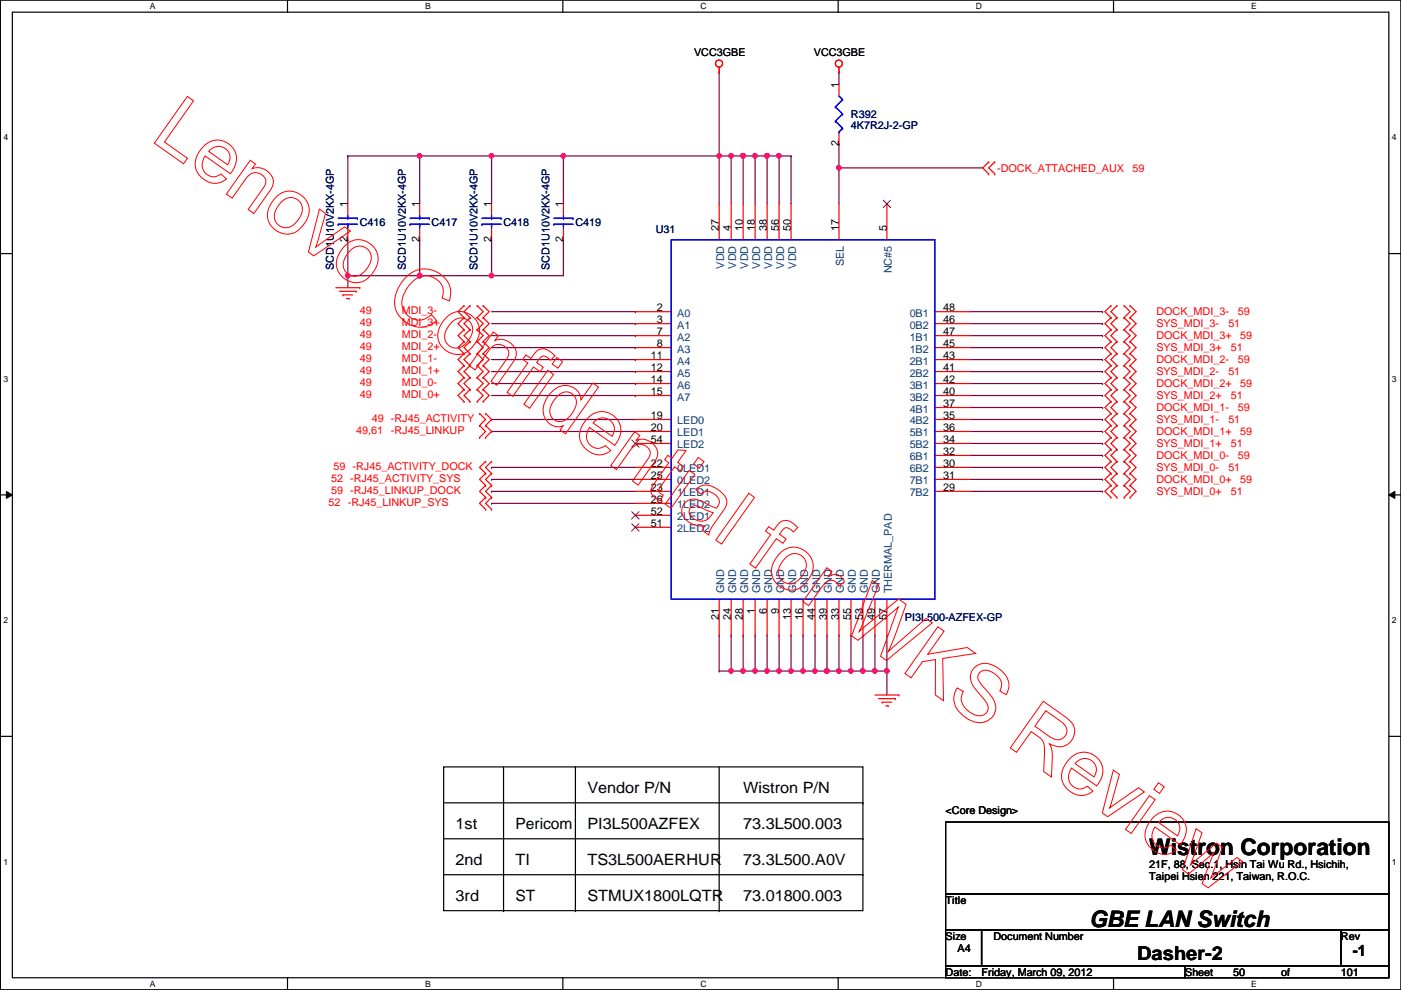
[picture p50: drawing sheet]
<svg xmlns="http://www.w3.org/2000/svg" width="297mm" height="210mm" viewBox="0 0 297 210" stroke-linecap="round" stroke-linejoin="round" font-family="sans-serif">
<defs><g id="words">
<g font-size="4.8">
<text x="243.7" y="181.3">Wistron Corporation</text>
<text x="231" y="196.5">GBE LAN Switch</text>
</g>
<text font-size="4.1" x="241.1" y="203.5">Dasher-2</text>
<g font-size="3.3">
<text x="124.5" y="168.1">Vendor P/N</text>
<text x="157.6" y="168.1">Wistron P/N</text>
<text x="96.6" y="175.7">1st</text>
<text x="109.3" y="175.7">Pericom</text>
<text x="124.5" y="175.7">PI3L500AZFEX</text>
<text x="157.6" y="175.7">73.3L500.003</text>
<text x="96.6" y="183.3">2nd</text>
<text x="109.3" y="183.3">TI</text>
<text x="124.5" y="183.3">TS3L500AERHUR</text>
<text x="157.6" y="183.3">73.3L500.A0V</text>
<text x="96.6" y="191">3rd</text>
<text x="109.3" y="191">ST</text>
<text x="124.5" y="191">STMUX1800LQTR</text>
<text x="157.6" y="191">73.01800.003</text>
<text x="286.8" y="202.8">-1</text>
</g>
<g font-size="2.3">
<text x="147.1" y="11.8">VCC3GBE</text>
<text x="172.5" y="11.8">VCC3GBE</text>
<text x="177.8" y="18.6" transform="rotate(-90 177.8 18.6)">1</text>
<text x="177.8" y="31" transform="rotate(-90 177.8 31)">2</text>
<text x="73.7" y="44" transform="rotate(-90 73.7 44)">1</text>
<text x="88.9" y="44" transform="rotate(-90 88.9 44)">1</text>
<text x="104.2" y="44" transform="rotate(-90 104.2 44)">1</text>
<text x="119.4" y="44" transform="rotate(-90 119.4 44)">1</text>
<text x="73.7" y="51.4" transform="rotate(-90 73.7 51.4)">2</text>
<text x="88.9" y="51.4" transform="rotate(-90 88.9 51.4)">2</text>
<text x="104.2" y="51.4" transform="rotate(-90 104.2 51.4)">2</text>
<text x="119.4" y="51.4" transform="rotate(-90 119.4 51.4)">2</text>
<text x="152.4" y="49.1" transform="rotate(-90 152.4 49.1)">27</text>
<text x="155" y="49.1" transform="rotate(-90 155 49.1)">4</text>
<text x="157.5" y="49.1" transform="rotate(-90 157.5 49.1)">10</text>
<text x="160.1" y="49.1" transform="rotate(-90 160.1 49.1)">18</text>
<text x="162.6" y="49.1" transform="rotate(-90 162.6 49.1)">38</text>
<text x="165.1" y="49.1" transform="rotate(-90 165.1 49.1)">56</text>
<text x="167.7" y="49.1" transform="rotate(-90 167.7 49.1)">50</text>
<text x="177.8" y="49.1" transform="rotate(-90 177.8 49.1)">17</text>
<text x="188" y="49.1" transform="rotate(-90 188 49.1)">5</text>
<text x="139.3" y="66">2</text>
<text x="139.3" y="68.6">3</text>
<text x="139.3" y="71.1">7</text>
<text x="200" y="71.1">47</text>
<text x="200" y="66">48</text>
<text x="200" y="68.6">46</text>
<text x="138" y="76.2">11</text>
<text x="139.3" y="73.7">8</text>
<text x="200" y="73.7">45</text>
<text x="200" y="76.2">43</text>
<text x="138" y="78.7">12</text>
<text x="138" y="81.3">14</text>
<text x="138" y="83.8">15</text>
<text x="200" y="81.3">42</text>
<text x="200" y="78.7">41</text>
<text x="200" y="83.8">40</text>
<text x="138" y="88.9">19</text>
<text x="200" y="86.4">37</text>
<text x="200" y="88.9">35</text>
<text x="138" y="91.4">20</text>
<text x="138" y="94">54</text>
<text x="200" y="91.4">36</text>
<text x="200" y="94">34</text>
<text x="138" y="99.1">22</text>
<text x="138" y="101.6">25</text>
<text x="200" y="96.5">32</text>
<text x="200" y="101.6">31</text>
<text x="200" y="99.1">30</text>
<text x="138" y="104.1">23</text>
<text x="138" y="106.7">26</text>
<text x="200" y="104.1">29</text>
<text x="138" y="109.2">52</text>
<text x="138" y="111.8">51</text>
<text x="152.4" y="131.4" transform="rotate(-90 152.4 131.4)">21</text>
<text x="155" y="131.4" transform="rotate(-90 155 131.4)">24</text>
<text x="157.5" y="131.4" transform="rotate(-90 157.5 131.4)">28</text>
<text x="160.1" y="130.1" transform="rotate(-90 160.1 130.1)">1</text>
<text x="162.6" y="130.1" transform="rotate(-90 162.6 130.1)">6</text>
<text x="165.1" y="130.1" transform="rotate(-90 165.1 130.1)">9</text>
<text x="167.7" y="131.4" transform="rotate(-90 167.7 131.4)">13</text>
<text x="170.2" y="131.4" transform="rotate(-90 170.2 131.4)">16</text>
<text x="172.8" y="131.4" transform="rotate(-90 172.8 131.4)">44</text>
<text x="175.3" y="131.4" transform="rotate(-90 175.3 131.4)">39</text>
<text x="177.8" y="131.4" transform="rotate(-90 177.8 131.4)">33</text>
<text x="180.4" y="131.4" transform="rotate(-90 180.4 131.4)">55</text>
<text x="182.9" y="131.4" transform="rotate(-90 182.9 131.4)">53</text>
<text x="185.5" y="131.4" transform="rotate(-90 185.5 131.4)">49</text>
<text x="188" y="131.4" transform="rotate(-90 188 131.4)">57</text>
<text x="200.5" y="172.6">&lt;Core Design&gt;</text>
<text x="243.7" y="184">21F, 88, Sec.1, Hsin Tai Wu Rd., Hsichih,</text>
<text x="200.5" y="191.6">Title</text>
<text x="243.7" y="186.6">Taipei Hsien 221, Taiwan, R.O.C.</text>
<text x="200.5" y="199.2">Size</text>
<text x="203" y="201.8">A4</text>
<text x="210.6" y="199.2">Document Number</text>
<text x="284.3" y="199.2">Rev</text>
<text x="200.5" y="206.8">Date:</text>
<text x="208.1" y="206.8">Friday, March 09, 2012</text>
<text x="251.3" y="206.8">Sheet</text>
<text x="261.4" y="206.8">50</text>
<text x="271.6" y="206.8">of</text>
<text x="284.3" y="206.8">101</text>
</g>
<g font-size="2.3" fill="#000080">
<text x="180.4" y="25">R392</text>
<text x="180.4" y="27.3">4K7R2J-2-GP</text>
<text x="76.3" y="47.8">C416</text>
<text x="91.5" y="47.8">C417</text>
<text x="106.8" y="47.8">C418</text>
<text x="122" y="47.8">C419</text>
<text x="139" y="49.4">U31</text>
<text x="70.8" y="57.2" transform="rotate(-90 70.8 57.2)">SCD1U10V2KX-4GP</text>
<text x="86" y="57.2" transform="rotate(-90 86 57.2)">SCD1U10V2KX-4GP</text>
<text x="101.3" y="57.2" transform="rotate(-90 101.3 57.2)">SCD1U10V2KX-4GP</text>
<text x="116.5" y="57.2" transform="rotate(-90 116.5 57.2)">SCD1U10V2KX-4GP</text>
<text x="191.9" y="131.7">PI3L500-AZFEX-GP</text>
</g>
<g font-size="2.3" fill="#f00">
<text x="211.4" y="36.4">-DOCK_ATTACHED_AUX</text>
<text x="240.1" y="36.4">59</text>
<text x="76.3" y="71.7">49</text>
<text x="76.3" y="69.2">49</text>
<text x="76.3" y="66.6">49</text>
<text x="85.2" y="71.7">MDI_2-</text>
<text x="85.2" y="69.2">MDI_3+</text>
<text x="85.2" y="66.6">MDI_3-</text>
<text x="245.2" y="69.4">SYS_MDI_3-</text>
<text x="245.2" y="72">DOCK_MDI_3+</text>
<text x="245.2" y="66.9">DOCK_MDI_3-</text>
<text x="260.4" y="69.4">51</text>
<text x="262.5" y="66.9">59</text>
<text x="263" y="72">59</text>
<text x="76.3" y="76.8">49</text>
<text x="76.3" y="74.3">49</text>
<text x="85.2" y="76.8">MDI_1-</text>
<text x="85.2" y="74.3">MDI_2+</text>
<text x="245.2" y="74.5">SYS_MDI_3+</text>
<text x="245.2" y="77">DOCK_MDI_2-</text>
<text x="260.9" y="74.5">51</text>
<text x="262.5" y="77">59</text>
<text x="76.3" y="81.9">49</text>
<text x="76.3" y="79.3">49</text>
<text x="85.2" y="81.9">MDI_0-</text>
<text x="85.2" y="79.3">MDI_1+</text>
<text x="245.2" y="82.1">DOCK_MDI_2+</text>
<text x="245.2" y="79.6">SYS_MDI_2-</text>
<text x="260.4" y="79.6">51</text>
<text x="263" y="82.1">59</text>
<text x="76.3" y="84.4">49</text>
<text x="78.8" y="89.5">49 -RJ45_ACTIVITY</text>
<text x="85.2" y="84.4">MDI_0+</text>
<text x="245.2" y="84.7">SYS_MDI_2+</text>
<text x="245.2" y="89.7">SYS_MDI_1-</text>
<text x="245.2" y="87.2">DOCK_MDI_1-</text>
<text x="260.4" y="89.7">51</text>
<text x="260.9" y="84.7">51</text>
<text x="262.5" y="87.2">59</text>
<text x="75.5" y="92">49,61</text>
<text x="82.9" y="92">-RJ45_LINKUP</text>
<text x="245.2" y="92.3">DOCK_MDI_1+</text>
<text x="245.2" y="94.8">SYS_MDI_1+</text>
<text x="260.9" y="94.8">51</text>
<text x="263" y="92.3">59</text>
<text x="70.7" y="99.7">59 -RJ45_ACTIVITY_DOCK</text>
<text x="245.2" y="97.4">DOCK_MDI_0-</text>
<text x="245.2" y="99.9">SYS_MDI_0-</text>
<text x="260.4" y="99.9">51</text>
<text x="262.5" y="97.4">59</text>
<text x="69.7" y="107.3">52 -RJ45_LINKUP_SYS</text>
<text x="70.2" y="104.7">59 -RJ45_LINKUP_DOCK</text>
<text x="70.2" y="102.2">52 -RJ45_ACTIVITY_SYS</text>
<text x="245.2" y="102.4">DOCK_MDI_0+</text>
<text x="245.2" y="105">SYS_MDI_0+</text>
<text x="260.9" y="105">51</text>
<text x="263" y="102.4">59</text>
</g>
<g font-size="2.3" fill="#004080">
<text x="153.5" y="56.9" transform="rotate(-90 153.5 56.9)">VDD</text>
<text x="156.1" y="56.9" transform="rotate(-90 156.1 56.9)">VDD</text>
<text x="158.6" y="56.9" transform="rotate(-90 158.6 56.9)">VDD</text>
<text x="161.2" y="56.9" transform="rotate(-90 161.2 56.9)">VDD</text>
<text x="163.7" y="56.9" transform="rotate(-90 163.7 56.9)">VDD</text>
<text x="166.2" y="56.9" transform="rotate(-90 166.2 56.9)">VDD</text>
<text x="168.8" y="56.9" transform="rotate(-90 168.8 56.9)">VDD</text>
<text x="178.9" y="56.4" transform="rotate(-90 178.9 56.4)">SEL</text>
<text x="189.1" y="58" transform="rotate(-90 189.1 58)">NC#5</text>
<text x="143.6" y="67.1">A0</text>
<text x="143.6" y="69.7">A1</text>
<text x="192.9" y="67.1">0B1</text>
<text x="192.9" y="69.7">0B2</text>
<text x="143.6" y="72.2">A2</text>
<text x="143.6" y="74.8">A3</text>
<text x="143.6" y="77.3">A4</text>
<text x="192.9" y="72.2">1B1</text>
<text x="192.9" y="74.8">1B2</text>
<text x="192.9" y="77.3">2B1</text>
<text x="143.6" y="79.8">A5</text>
<text x="143.6" y="82.4">A6</text>
<text x="192.9" y="82.4">3B1</text>
<text x="192.9" y="79.8">2B2</text>
<text x="143.6" y="84.9">A7</text>
<text x="192.9" y="84.9">3B2</text>
<text x="192.9" y="87.5">4B1</text>
<text x="143.6" y="90">LED0</text>
<text x="143.6" y="92.5">LED1</text>
<text x="143.6" y="95.1">LED2</text>
<text x="192.9" y="92.5">5B1</text>
<text x="192.9" y="90">4B2</text>
<text x="192.9" y="95.1">5B2</text>
<text x="143.6" y="100.2">0LED1</text>
<text x="192.9" y="97.6">6B1</text>
<text x="192.9" y="100.2">6B2</text>
<text x="143.6" y="105.2">1LED1</text>
<text x="143.6" y="102.7">0LED2</text>
<text x="143.6" y="107.8">1LED2</text>
<text x="192.9" y="102.7">7B1</text>
<text x="192.9" y="105.2">7B2</text>
<text x="143.6" y="110.3">2LED1</text>
<text x="143.6" y="112.9">2LED2</text>
<text x="153.5" y="125.8" transform="rotate(-90 153.5 125.8)">GND</text>
<text x="156.1" y="125.8" transform="rotate(-90 156.1 125.8)">GND</text>
<text x="158.6" y="125.8" transform="rotate(-90 158.6 125.8)">GND</text>
<text x="161.2" y="125.8" transform="rotate(-90 161.2 125.8)">GND</text>
<text x="163.7" y="125.8" transform="rotate(-90 163.7 125.8)">GND</text>
<text x="166.2" y="125.8" transform="rotate(-90 166.2 125.8)">GND</text>
<text x="168.8" y="125.8" transform="rotate(-90 168.8 125.8)">GND</text>
<text x="171.3" y="125.8" transform="rotate(-90 171.3 125.8)">GND</text>
<text x="173.9" y="125.8" transform="rotate(-90 173.9 125.8)">GND</text>
<text x="176.4" y="125.8" transform="rotate(-90 176.4 125.8)">GND</text>
<text x="178.9" y="125.8" transform="rotate(-90 178.9 125.8)">GND</text>
<text x="181.5" y="125.8" transform="rotate(-90 181.5 125.8)">GND</text>
<text x="184" y="125.8" transform="rotate(-90 184 125.8)">GND</text>
<text x="186.6" y="125.8" transform="rotate(-90 186.6 125.8)">GND</text>
<text x="189.1" y="125.8" transform="rotate(-90 189.1 125.8)">THERMAL_PAD</text>
</g>
<g font-size="1.8">
<text x="31.8" y="1.9">A</text>
<text x="90.1" y="1.9">B</text>
<text x="148.5" y="1.9">C</text>
<text x="206.9" y="1.9">D</text>
<text x="265.3" y="1.9">E</text>
<text x=".7" y="29.8">4</text>
<text x="295.1" y="29.8">4</text>
<text x=".7" y="80.9">3</text>
<text x="295.1" y="80.9">3</text>
<text x=".7" y="132.1">2</text>
<text x="295.1" y="132.1">2</text>
<text x=".7" y="183.3">1</text>
<text x="295.1" y="183.3">1</text>
<text x="31.8" y="209.2">A</text>
<text x="90.1" y="209.2">B</text>
<text x="148.5" y="209.2">C</text>
<text x="206.9" y="209.2">D</text>
<text x="265.3" y="209.2">E</text>
</g>
</g></defs>
<path d="M.1 0h296.9v209.8h-296.9zM2.6 2.6h291.9v204.7h-291.9z" fill="none" stroke="#000" stroke-width=".25"/>
<g fill="#fff">
<path d="M31.8 .3h1.2v2h-1.2z"/>
<path d="M31.8 207.6h1.2v1.9h-1.2z"/>
</g>
<path d="M61 0v2.6M61 207.3v2.5" fill="none" stroke="#000" stroke-width=".25"/>
<g fill="#fff">
<path d="M90.1 .3h1.2v2h-1.2z"/>
<path d="M90.1 207.6h1.2v1.9h-1.2z"/>
</g>
<path d="M119.3 0v2.6M119.3 207.3v2.5" fill="none" stroke="#000" stroke-width=".25"/>
<g fill="#fff">
<path d="M148.5 .3h1.3v2h-1.3z"/>
<path d="M148.5 207.6h1.3v1.9h-1.3z"/>
</g>
<path d="M177.7 0v2.6M177.7 207.3v2.5" fill="none" stroke="#000" stroke-width=".25"/>
<g fill="#fff">
<path d="M206.9 .3h1.2v2h-1.2z"/>
<path d="M206.9 207.6h1.2v1.9h-1.2z"/>
</g>
<path d="M236.1 0v2.6M236.1 207.3v2.5" fill="none" stroke="#000" stroke-width=".25"/>
<g fill="#fff">
<path d="M265.3 .3h1.1v2h-1.1z"/>
<path d="M265.3 207.6h1.1v1.9h-1.1z"/>
<path d="M.7 28.2h1v1.9h-1z"/>
<path d="M295.1 28.2h1v1.9h-1z"/>
<path d="M.7 79.3h1v2h-1z"/>
<path d="M295.1 79.3h1v2h-1z"/>
</g>
<path d="M.1 53.8h2.5M294.5 53.8h2.5" fill="none" stroke="#000" stroke-width=".25"/>
<g fill="#fff">
<path d="M.7 130.5h1v2h-1z"/>
<path d="M295.1 130.5h1v2h-1z"/>
</g>
<path d="M.1 104.9h2.5M294.5 104.9h2.5" fill="none" stroke="#000" stroke-width=".25"/>
<path d="M1.4 104.2l1.2 .7-1.2 .8zM294.5 104.9l1.2-.7v1.5z" fill="#000"/>
<path d="M1.4 104.2l1.2 .7-1.2 .8zM294.5 104.9l1.2-.7v1.5z" fill="none" stroke="#000" stroke-width=".21"/>
<g fill="#fff">
<path d="M.7 181.7h1v2h-1z"/>
<path d="M295.1 181.7h1v2h-1z"/>
</g>
<path d="M.1 156.1h2.5M294.5 156.1h2.5" fill="none" stroke="#000" stroke-width=".25"/>
<path d="M104.2 50.8h.1M104.2 58.5h.1M104.2 50.8v7.7M104.2 58.5h15.3M104.2 104.2h.1M104.2 104.2h30.5" fill="none" stroke="#800040" stroke-width=".25"/>
<circle cx="104.2" cy="58.4" r=".49" fill="#f0f"/>
<circle cx="104.2" cy="58.4" r=".49" fill="none" stroke="#f0f" stroke-width=".25"/>
<path d="M177.9 15.3h.1M177.9 15.3v2.5M89 33.1h.1M89 33.1h15.2M104.2 33.1h.1M104.2 33.1v10.1M73.7 58.5h.1M73.7 58.5v2.5" fill="none" stroke="#800040" stroke-width=".25"/>
<circle cx="89" cy="33" r=".49" fill="#f0f"/>
<circle cx="89" cy="33" r=".49" fill="none" stroke="#f0f" stroke-width=".25"/>
<path d="M119.5 33.1h.1M119.5 33.1v10.1M119.5 33.1h33M89 50.8h.1M89 58.5h.1M89 50.8v7.7M89 58.5h15.2" fill="none" stroke="#800040" stroke-width=".25"/>
<circle cx="89" cy="58.4" r=".49" fill="#f0f"/>
<circle cx="89" cy="58.4" r=".49" fill="none" stroke="#f0f" stroke-width=".25"/>
<path d="M73.7 33.1h.1M73.7 33.1v10.1M73.7 33.1h15.3M73.7 50.8h.1M73.7 50.8v7.7M104.2 101.6h.1M104.2 101.6h30.5M170.3 134.7h.1M170.3 134.7v7.6" fill="none" stroke="#800040" stroke-width=".25"/>
<circle cx="170.2" cy="142.3" r=".49" fill="#f0f"/>
<circle cx="170.2" cy="142.3" r=".49" fill="none" stroke="#f0f" stroke-width=".25"/>
<path d="M152.5 33.1h.1M152.5 33.1v10.1" fill="none" stroke="#800040" stroke-width=".25"/>
<circle cx="152.5" cy="33" r=".49" fill="#f0f"/>
<circle cx="152.5" cy="33" r=".49" fill="none" stroke="#f0f" stroke-width=".25"/>
<path d="M160.1 33.1h.1M160.1 33.1v10.1" fill="none" stroke="#800040" stroke-width=".25"/>
<circle cx="160.1" cy="33" r=".49" fill="#f0f"/>
<circle cx="160.1" cy="33" r=".49" fill="none" stroke="#f0f" stroke-width=".25"/>
<path d="M162.6 33.1h.1M162.6 33.1h2.6M167.7 33.1h.1M167.7 33.1v10.1" fill="none" stroke="#800040" stroke-width=".25"/>
<circle cx="162.6" cy="33" r=".49" fill="#f0f"/>
<circle cx="162.6" cy="33" r=".49" fill="none" stroke="#f0f" stroke-width=".25"/>
<path d="M165.2 33.1h.1M165.2 33.1v10.1M152.5 134.7h.1M152.5 134.7v7.6M162.6 134.7h.1M162.6 134.7v7.6M152.5 142.3h.1M152.5 142.3h2.5" fill="none" stroke="#800040" stroke-width=".25"/>
<circle cx="165.2" cy="33" r=".49" fill="#f0f"/>
<circle cx="165.2" cy="33" r=".49" fill="none" stroke="#f0f" stroke-width=".25"/>
<path d="M152.5 33.1h.1M152.5 33.1h2.5" fill="none" stroke="#800040" stroke-width=".25"/>
<circle cx="155" cy="33" r=".49" fill="#f0f"/>
<circle cx="155" cy="33" r=".49" fill="none" stroke="#f0f" stroke-width=".25"/>
<path d="M160.1 33.1h.1M160.1 33.1h2.5" fill="none" stroke="#800040" stroke-width=".25"/>
<circle cx="162.6" cy="33" r=".49" fill="#f0f"/>
<circle cx="162.6" cy="33" r=".49" fill="none" stroke="#f0f" stroke-width=".25"/>
<path d="M155 33.1h.1M155 33.1h2.6M165.2 33.1h.1M165.2 33.1h2.5" fill="none" stroke="#800040" stroke-width=".25"/>
<circle cx="157.5" cy="33" r=".49" fill="#f0f"/>
<circle cx="157.5" cy="33" r=".49" fill="none" stroke="#f0f" stroke-width=".25"/>
<path d="M157.6 33.1h.1M157.6 33.1h2.5" fill="none" stroke="#800040" stroke-width=".25"/>
<circle cx="157.5" cy="33" r=".49" fill="#f0f"/>
<circle cx="157.5" cy="33" r=".49" fill="none" stroke="#f0f" stroke-width=".25"/>
<path d="M177.9 30.5h.1M177.9 35.6h.1M177.9 30.5v5.1M177.9 35.6h30.5" fill="none" stroke="#800040" stroke-width=".25"/>
<circle cx="177.9" cy="35.6" r=".49" fill="#f0f"/>
<circle cx="177.9" cy="35.6" r=".49" fill="none" stroke="#f0f" stroke-width=".25"/>
<path d="M165.2 134.7h.1M165.2 134.7v7.6M165.2 142.3h.1M165.2 142.3h2.5" fill="none" stroke="#800040" stroke-width=".25"/>
<circle cx="165.2" cy="142.3" r=".49" fill="#f0f"/>
<circle cx="165.2" cy="142.3" r=".49" fill="none" stroke="#f0f" stroke-width=".25"/>
<path d="M185.5 142.3h.1M185.5 142.3h2.5" fill="none" stroke="#800040" stroke-width=".25"/>
<circle cx="185.5" cy="142.3" r=".49" fill="#f0f"/>
<circle cx="185.5" cy="142.3" r=".49" fill="none" stroke="#f0f" stroke-width=".25"/>
<path d="M188 134.7h.1M188 134.7v7.6" fill="none" stroke="#800040" stroke-width=".25"/>
<circle cx="188" cy="142.3" r=".49" fill="#f0f"/>
<circle cx="188" cy="142.3" r=".49" fill="none" stroke="#f0f" stroke-width=".25"/>
<path d="M172.8 134.7h.1M172.8 134.7v7.6M177.9 142.3h.1M177.9 142.3h2.5" fill="none" stroke="#800040" stroke-width=".25"/>
<circle cx="177.9" cy="142.3" r=".49" fill="#f0f"/>
<circle cx="177.9" cy="142.3" r=".49" fill="none" stroke="#f0f" stroke-width=".25"/>
<path d="M180.4 142.3h.1M180.4 142.3h2.6" fill="none" stroke="#800040" stroke-width=".25"/>
<circle cx="180.4" cy="142.3" r=".49" fill="#f0f"/>
<circle cx="180.4" cy="142.3" r=".49" fill="none" stroke="#f0f" stroke-width=".25"/>
<g fill="none" stroke="#800040" stroke-width=".25">
<path d="M155 134.7h.1M155 134.7v7.6M175.3 134.7h.1M175.3 134.7v7.6M177.9 134.7h.1M177.9 134.7v7.6M180.4 134.7h.1M180.4 134.7v7.6M183 134.7h.1M183 134.7v7.6M185.5 134.7h.1M185.5 134.7v7.6"/>
<path d="M155 142.3h.1M155 142.3h2.6M188 142.3h.1M188 142.3v5.1"/>
</g>
<circle cx="155" cy="142.3" r=".49" fill="#f0f"/>
<circle cx="155" cy="142.3" r=".49" fill="none" stroke="#f0f" stroke-width=".25"/>
<path d="M155 33.1h.1M155 33.1v10.1M183 142.3h.1M183 142.3h2.5" fill="none" stroke="#800040" stroke-width=".25"/>
<circle cx="182.9" cy="142.3" r=".49" fill="#f0f"/>
<circle cx="182.9" cy="142.3" r=".49" fill="none" stroke="#f0f" stroke-width=".25"/>
<path d="M160.1 142.3h.1M160.1 142.3h2.5" fill="none" stroke="#800040" stroke-width=".25"/>
<circle cx="160.1" cy="142.3" r=".49" fill="#f0f"/>
<circle cx="160.1" cy="142.3" r=".49" fill="none" stroke="#f0f" stroke-width=".25"/>
<path d="M167.7 142.3h.1M167.7 142.3h2.6" fill="none" stroke="#800040" stroke-width=".25"/>
<circle cx="167.7" cy="142.3" r=".49" fill="#f0f"/>
<circle cx="167.7" cy="142.3" r=".49" fill="none" stroke="#f0f" stroke-width=".25"/>
<path d="M175.3 142.3h.1M175.3 142.3h2.6" fill="none" stroke="#800040" stroke-width=".25"/>
<circle cx="175.3" cy="142.3" r=".49" fill="#f0f"/>
<circle cx="175.3" cy="142.3" r=".49" fill="none" stroke="#f0f" stroke-width=".25"/>
<path d="M152.5 15.3h.1M152.5 15.3v17.8M167.7 134.7h.1M167.7 134.7v7.6M170.3 142.3h.1M170.3 142.3h5M172.8 142.3h.1" fill="none" stroke="#800040" stroke-width=".25"/>
<circle cx="175.3" cy="142.3" r=".49" fill="#f0f"/>
<circle cx="175.3" cy="142.3" r=".49" fill="none" stroke="#f0f" stroke-width=".25"/>
<circle cx="172.8" cy="142.3" r=".49" fill="#f0f"/>
<circle cx="172.8" cy="142.3" r=".49" fill="none" stroke="#f0f" stroke-width=".25"/>
<path d="M162.6 33.1h.1M162.6 33.1v10.1M177.9 35.6h.1M177.9 35.6v7.6M157.6 134.7h.1M157.6 134.7v7.6M157.6 142.3h.1M157.6 142.3h2.5" fill="none" stroke="#800040" stroke-width=".25"/>
<circle cx="157.5" cy="142.3" r=".49" fill="#f0f"/>
<circle cx="157.5" cy="142.3" r=".49" fill="none" stroke="#f0f" stroke-width=".25"/>
<path d="M157.6 33.1h.1M157.6 33.1v10.1M104.2 91.5h.1M104.2 88.9h.1M104.2 91.5h30.5M104.2 88.9h30.5M160.1 134.7h.1M160.1 134.7v7.6M162.6 142.3h.1M162.6 142.3h2.6" fill="none" stroke="#800040" stroke-width=".25"/>
<circle cx="162.6" cy="142.3" r=".49" fill="#f0f"/>
<circle cx="162.6" cy="142.3" r=".49" fill="none" stroke="#f0f" stroke-width=".25"/>
<path d="M73.7 58.5h.1M73.7 58.5h15.3M104.2 99.1h.1M104.2 99.1h30.5M104.2 106.7h.1M104.2 106.7h30.5" fill="none" stroke="#800040" stroke-width=".25"/>
<circle cx="89" cy="58.4" r=".49" fill="#f0f"/>
<circle cx="89" cy="58.4" r=".49" fill="none" stroke="#f0f" stroke-width=".25"/>
<circle cx="73.7" cy="58.4" r=".49" fill="#f0f"/>
<circle cx="73.7" cy="58.4" r=".49" fill="none" stroke="#f0f" stroke-width=".25"/>
<path d="M89 33.1h.1M89 33.1v10.1M104.2 33.1h.1M104.2 33.1h15.3M119.5 50.8h.1M119.5 50.8v7.7" fill="none" stroke="#800040" stroke-width=".25"/>
<circle cx="119.4" cy="33" r=".49" fill="#f0f"/>
<circle cx="119.4" cy="33" r=".49" fill="none" stroke="#f0f" stroke-width=".25"/>
<circle cx="104.2" cy="33" r=".49" fill="#f0f"/>
<circle cx="104.2" cy="33" r=".49" fill="none" stroke="#f0f" stroke-width=".25"/>
<g fill="none" stroke="#800040" stroke-width=".25">
<path d="M104.2 66.1h30.5M104.2 68.6h30.5M104.2 71.2h30.5M104.2 73.7h30.5M104.2 76.2h30.5M104.2 78.8h30.5M134.7 66.1h.1M134.7 68.6h.1M134.7 71.2h.1M134.7 73.7h.1M134.7 76.2h.1M134.7 78.8h.1"/>
<path d="M205.8 66.1h28M205.8 68.6h28M205.8 71.2h28M205.8 73.7h28M205.8 76.2h28M205.8 78.8h28M233.8 78.8h.1M233.8 76.2h.1M233.8 73.7h.1M233.8 71.2h.1M233.8 68.6h.1M233.8 66.1h.1"/>
<path d="M104.2 81.3h30.5M104.2 83.9h30.5M134.7 81.3h.1M134.7 83.9h.1M205.8 81.3h28M205.8 83.9h28M205.8 99.1h28M205.8 96.6h28M205.8 94h28M205.8 91.5h28M205.8 88.9h28M205.8 86.4h28"/>
<path d="M233.8 99.1h.1M233.8 96.6h.1M233.8 94h.1M233.8 91.5h.1M233.8 88.9h.1M233.8 86.4h.1M233.8 83.9h.1M233.8 81.3h.1M205.8 104.2h28M205.8 101.6h28M233.8 104.2h.1M233.8 101.6h.1"/>
</g>
<g fill="none" stroke="#f00" stroke-width=".25">
<path d="M152.5 15.3h.1M152.5 14.3v1M177.9 15.3h.1M177.9 14.3v1M177.9 17.8v2.6M177.9 28v2.5M209.6 34.3h.1M209.6 36.9h.1M209.6 34.3l-1.2 1.3 1.2 1.3M210.9 36.9h.1M210.9 34.3h.1M210.9 34.3l-1.3 1.3 1.3 1.3"/>
<path d="M73.7 43.2v2.6M73.7 48.3v2.5M89 43.2v2.6M89 48.3v2.5M104.2 43.2v2.6M104.2 48.3v2.5M119.5 43.2v2.6M119.5 48.3v2.5M152.5 43.2v7.6M155 43.2v7.6M157.6 43.2v7.6M160.1 43.2v7.6"/>
<path d="M162.6 43.2v7.6M165.2 43.2v7.6M167.7 43.2v7.6M177.9 43.2v7.6M188 43.2v7.6M71.2 61h5.1M72 61.8h3.5M72.7 62.5h.1M72.7 62.5h2.1M73.5 63.3h.5M74 63.3h.1M75.5 61.8h.1"/>
<path d="M76.3 61h.1M98.4 77.5h.1M98.4 75h.1M98.4 72.4h.1M98.4 69.9h.1M98.4 67.4h.1M98.4 64.8h.1M98.4 77.5l-1.3 1.3 1.3 1.3M98.4 75l-1.3 1.2 1.3 1.3M98.4 72.4l-1.3 1.3 1.3 1.3M98.4 69.9l-1.3 1.3 1.3 1.2M98.4 67.4l-1.3 1.2 1.3 1.3"/>
<path d="M98.4 64.8l-1.3 1.3 1.3 1.3M99.6 77.5h.1M99.6 75h.1M99.6 72.4h.1M99.6 69.9h.1M99.6 67.4h.1M99.6 64.8h.1M99.6 77.5l-1.2 1.3 1.2 1.3M99.6 75l-1.2 1.2 1.2 1.3M99.6 72.4l-1.2 1.3 1.2 1.3M99.6 69.9l-1.2 1.3 1.2 1.2M99.6 67.4l-1.2 1.2 1.2 1.3"/>
<path d="M99.6 64.8l-1.2 1.3 1.2 1.3M101.2 77.5h.1M101.2 75h.1M101.2 72.4h.1M101.2 69.9h.1M101.2 67.4h.1M101.2 64.8h.1M101.2 77.5l1.2 1.3-1.2 1.3M101.2 75l1.2 1.2-1.2 1.3M101.2 72.4l1.2 1.3-1.2 1.3M101.2 69.9l1.2 1.3-1.2 1.2M101.2 67.4l1.2 1.2-1.2 1.3"/>
<path d="M101.2 64.8l1.2 1.3-1.2 1.3M102.4 77.5h.1M102.4 75h.1M102.4 72.4h.1M102.4 69.9h.1M102.4 67.4h.1M102.4 64.8h.1M102.4 77.5l1.3 1.3-1.3 1.3M102.4 75l1.3 1.2-1.3 1.3M102.4 72.4l1.3 1.3-1.3 1.3M102.4 69.9l1.3 1.3-1.3 1.2M102.4 67.4l1.3 1.2-1.3 1.3"/>
<path d="M102.4 64.8l1.3 1.3-1.3 1.3M134.7 71.2h7.6M134.7 73.7h7.6M134.7 76.2h7.6M134.7 78.8h7.6M134.7 66.1h7.6M134.7 68.6h7.6M198.2 71.2h7.6M198.2 73.7h7.6M198.2 76.2h7.6M198.2 78.8h7.6M198.2 66.1h7.6"/>
<path d="M198.2 68.6h7.6M235.5 75h.1M235.5 72.4h.1M235.5 69.9h.1M235.5 67.4h.1M235.5 64.8h.1M235.5 77.5h.1M235.5 72.4l-1.2 1.3 1.2 1.3M235.5 67.4l-1.2 1.2 1.2 1.3M235.5 69.9l-1.2 1.3 1.2 1.2M235.5 64.8l-1.2 1.3 1.2 1.3M235.5 77.5l-1.2 1.3 1.2 1.3"/>
<path d="M235.5 75l-1.2 1.2 1.2 1.3M236.8 75h.1M236.8 72.4h.1M236.8 69.9h.1M236.8 67.4h.1M236.8 64.8h.1M236.8 77.5h.1M236.8 72.4l-1.3 1.3 1.3 1.3M236.8 67.4l-1.3 1.2 1.3 1.3M236.8 69.9l-1.3 1.3 1.3 1.2M236.8 64.8l-1.3 1.3 1.3 1.3M236.8 77.5l-1.3 1.3 1.3 1.3"/>
<path d="M236.8 75l-1.3 1.2 1.3 1.3M238.3 72.4h.1M238.3 75h.1M238.3 67.4h.1M238.3 69.9h.1M238.3 64.8h.1M238.3 77.5h.1M238.3 72.4l1.3 1.3-1.3 1.3M238.3 67.4l1.3 1.2-1.3 1.3M238.3 69.9l1.3 1.3-1.3 1.2M238.3 64.8l1.3 1.3-1.3 1.3M238.3 77.5l1.3 1.3-1.3 1.3"/>
<path d="M238.3 75l1.3 1.2-1.3 1.3M239.6 75h.1M239.6 72.4h.1M239.6 69.9h.1M239.6 67.4h.1M239.6 64.8h.1M239.6 77.5h.1M239.6 72.4l1.3 1.3-1.3 1.3M239.6 67.4l1.3 1.2-1.3 1.3M239.6 69.9l1.3 1.3-1.3 1.2M239.6 64.8l1.3 1.3-1.3 1.3M239.6 77.5l1.3 1.3-1.3 1.3"/>
<path d="M239.6 75l1.3 1.2-1.3 1.3M98.4 82.6h.1M98.4 85.1h.1M98.4 80.1h.1M98.4 82.6l-1.3 1.3 1.3 1.2M98.4 80.1l-1.3 1.2 1.3 1.3M99.6 85.1h.1M99.6 82.6h.1M99.6 80.1h.1M99.6 82.6l-1.2 1.3 1.2 1.2M99.6 80.1l-1.2 1.2 1.2 1.3M101.2 82.6h.1"/>
<path d="M101.2 85.1h.1M101.2 80.1h.1M101.2 82.6l1.2 1.3-1.2 1.2M101.2 80.1l1.2 1.2-1.2 1.3M101.7 87.7h.1M101.7 90.2h.1M101.7 92.8h.1M101.7 87.7l1.3 1.2-1.3 1.3M101.7 90.2l1.3 1.3-1.3 1.3M102.4 82.6h.1M102.4 85.1h.1M102.4 80.1h.1"/>
<path d="M102.4 82.6l1.3 1.3-1.3 1.2M102.4 80.1l1.3 1.2-1.3 1.3M103 97.8h.1M103 90.2h.1M103 87.7h.1M103 92.8h.1M103 97.8l-1.3 1.3 1.3 1.3M103 87.7l1.2 1.2-1.2 1.3M103 90.2l1.2 1.3-1.2 1.3M104.2 97.8h.1M104.2 97.8l-1.2 1.3 1.2 1.3M134.7 99.1h7.6"/>
<path d="M134.7 81.3h7.6M134.7 83.9h7.6M134.7 91.5h7.6M134.7 88.9h7.6M134.7 94h7.6M198.2 99.1h7.6M198.2 81.3h7.6M198.2 83.9h7.6M198.2 86.4h7.6M198.2 91.5h7.6M198.2 88.9h7.6M198.2 94h7.6"/>
<path d="M198.2 96.6h7.6M235.5 82.6h.1M235.5 80.1h.1M235.5 85.1h.1M235.5 92.8h.1M235.5 90.2h.1M235.5 95.3h.1M235.5 87.7h.1M235.5 97.8h.1M235.5 80.1l-1.2 1.2 1.2 1.3M235.5 82.6l-1.2 1.3 1.2 1.2M235.5 90.2l-1.2 1.3 1.2 1.3"/>
<path d="M235.5 92.8l-1.2 1.2 1.2 1.3M235.5 87.7l-1.2 1.2 1.2 1.3M235.5 85.1l-1.2 1.3 1.2 1.3M235.5 95.3l-1.2 1.3 1.2 1.2M235.5 97.8l-1.2 1.3 1.2 1.3M236.8 82.6h.1M236.8 80.1h.1M236.8 85.1h.1M236.8 92.8h.1M236.8 90.2h.1M236.8 95.3h.1M236.8 87.7h.1"/>
<path d="M236.8 97.8h.1M236.8 80.1l-1.3 1.2 1.3 1.3M236.8 82.6l-1.3 1.3 1.3 1.2M236.8 90.2l-1.3 1.3 1.3 1.3M236.8 92.8l-1.3 1.2 1.3 1.3M236.8 87.7l-1.3 1.2 1.3 1.3M236.8 85.1l-1.3 1.3 1.3 1.3M236.8 95.3l-1.3 1.3 1.3 1.2M236.8 97.8l-1.3 1.3 1.3 1.3M238.3 80.1h.1M238.3 82.6h.1M238.3 85.1h.1"/>
<path d="M238.3 90.2h.1M238.3 92.8h.1M238.3 95.3h.1M238.3 87.7h.1M238.3 97.8h.1M238.3 80.1l1.3 1.2-1.3 1.3M238.3 82.6l1.3 1.3-1.3 1.2M238.3 90.2l1.3 1.3-1.3 1.3M238.3 92.8l1.3 1.2-1.3 1.3M238.3 87.7l1.3 1.2-1.3 1.3M238.3 85.1l1.3 1.3-1.3 1.3M238.3 95.3l1.3 1.3-1.3 1.2"/>
<path d="M238.3 97.8l1.3 1.3-1.3 1.3M239.6 82.6h.1M239.6 80.1h.1M239.6 85.1h.1M239.6 92.8h.1M239.6 90.2h.1M239.6 95.3h.1M239.6 87.7h.1M239.6 97.8h.1M239.6 80.1l1.3 1.2-1.3 1.3M239.6 82.6l1.3 1.3-1.3 1.2M239.6 90.2l1.3 1.3-1.3 1.3"/>
<path d="M239.6 92.8l1.3 1.2-1.3 1.3M239.6 87.7l1.3 1.2-1.3 1.3M239.6 85.1l1.3 1.3-1.3 1.3M239.6 95.3l1.3 1.3-1.3 1.2M239.6 97.8l1.3 1.3-1.3 1.3M103 105.5h.1M103 108h.1M103 100.4h.1M103 102.9h.1M103 105.5l-1.3 1.2 1.3 1.3M103 102.9l-1.3 1.3 1.3 1.3M103 100.4l-1.3 1.2 1.3 1.3"/>
<path d="M104.2 105.5h.1M104.2 108h.1M104.2 100.4h.1M104.2 102.9h.1M104.2 105.5l-1.2 1.2 1.2 1.3M104.2 102.9l-1.2 1.3 1.2 1.3M104.2 100.4l-1.2 1.2 1.2 1.3M134.7 104.2h7.6M134.7 101.6h7.6M134.7 106.7h7.6M134.7 109.3h7.6M134.7 111.8h7.6"/>
<path d="M198.2 104.2h7.6M198.2 101.6h7.6M235.5 102.9h.1M235.5 100.4h.1M235.5 105.5h.1M235.5 100.4l-1.2 1.2 1.2 1.3M235.5 102.9l-1.2 1.3 1.2 1.3M236.8 102.9h.1M236.8 100.4h.1M236.8 105.5h.1M236.8 100.4l-1.3 1.2 1.3 1.3M236.8 102.9l-1.3 1.3 1.3 1.3"/>
<path d="M238.3 100.4h.1M238.3 102.9h.1M238.3 105.5h.1M238.3 100.4l1.3 1.2-1.3 1.3M238.3 102.9l1.3 1.3-1.3 1.3M239.6 102.9h.1M239.6 100.4h.1M239.6 105.5h.1M239.6 100.4l1.3 1.2-1.3 1.3M239.6 102.9l1.3 1.3-1.3 1.3M152.5 127v7.7M155 127v7.7"/>
<path d="M157.6 127v7.7M160.1 127v7.7M162.6 127v7.7M165.2 127v7.7M167.7 127v7.7M170.3 127v7.7M172.8 127v7.7M175.3 127v7.7M177.9 127v7.7M180.4 127v7.7M183 127v7.7M185.5 127v7.7"/>
<path d="M188 127v7.7M185.5 147.4h5.1M186.3 148.1h3.5M187 148.9h.1M187 148.9h2.1M187.8 149.6h.5M188.3 149.6h.1M189.8 148.1h.1M190.6 147.4h.1"/>
<circle cx="152.5" cy="13.5" r=".75"/>
<circle cx="177.9" cy="13.5" r=".75"/>
</g>
<g fill="none" stroke="#000" stroke-width=".25">
<path d="M94.1 162.6h88.9v30.5h-88.9zM94.1 170.2h88.9M94.1 177.8h88.9M106.8 162.6v30.5M122 162.6v30.5M152.5 162.6v30.5M183 170.2h.1M183 177.8h.1M200.5 174.3h94v15.2h-94zM94.1 185.5h88.9M106.8 193.1h.1M122 193.1h.1"/>
<path d="M152.5 193.1h.1M183 185.5h.1M200.5 189.5h94v7.6h-94zM200.5 197.1h7.6v7.7h-7.6zM208.1 197.1h76.2v7.7h-76.2zM284.3 197.1h10.2v7.7h-10.2zM200.5 204.8h50.8v2.5h-50.8zM251.3 204.8h43.2v2.5h-43.2z"/>
</g>
<g fill="none" stroke="#00f" stroke-width=".25">
<path d="M177.1 22.6h.1M177.1 25.7h.1M177.1 22.6l1.5 1.6M177.1 25.7l1.5 1.5M177.9 28h.1M177.9 20.4l.7 .7M178.6 21.1h.1M178.6 24.2h.1M178.6 27.2h.1M178.6 21.1l-1.5 1.5M178.6 24.2l-1.5 1.5M178.6 27.2l-.7 .8"/>
<path d="M71.7 47.5h.1M71.7 46.3h4.1M71.7 47.5h4.1M73.7 46.3h.1M73.7 47.5h.1M73.7 45.8v.5M73.7 47.5v.8M75.8 46.3h.1M86.9 47.5h.1M86.9 46.3h4.1M86.9 47.5h4.1M89 46.3h.1"/>
<path d="M89 47.5h.1M89 45.8v.5M89 47.5v.8M91 46.3h.1M102.2 47.5h.1M102.2 46.3h4.1M102.2 47.5h4.1M104.2 46.3h.1M104.2 47.5h.1M104.2 45.8v.5M104.2 47.5v.8M106.3 46.3h.1"/>
<path d="M117.4 47.5h.1M117.4 46.3h4.1M117.4 47.5h4.1M119.5 46.3h.1M119.5 47.5h.1M119.5 45.8v.5M119.5 47.5v.8M121.5 46.3h.1M142.3 50.8h55.9v76.2h-55.9z"/>
</g>
<path d="M187.3 42.5l1.5 1.5M188.8 42.5l-1.6 1.5M133.9 93.3l1.6 1.5M135.5 93.3l-1.6 1.5M133.9 108.5l1.6 1.6M133.9 111l1.6 1.6M135.5 108.5l-1.6 1.6M135.5 111l-1.6 1.6" fill="none" stroke="#804000" stroke-width=".21"/>
<circle cx="104.2" cy="58.4" r=".49" fill="#f0f"/>
<circle cx="104.2" cy="58.4" r=".49" fill="none" stroke="#f0f" stroke-width=".25"/>
<circle cx="89" cy="33" r=".49" fill="#f0f"/>
<circle cx="89" cy="33" r=".49" fill="none" stroke="#f0f" stroke-width=".25"/>
<circle cx="89" cy="58.4" r=".49" fill="#f0f"/>
<circle cx="89" cy="58.4" r=".49" fill="none" stroke="#f0f" stroke-width=".25"/>
<circle cx="170.2" cy="142.3" r=".49" fill="#f0f"/>
<circle cx="170.2" cy="142.3" r=".49" fill="none" stroke="#f0f" stroke-width=".25"/>
<circle cx="152.5" cy="33" r=".49" fill="#f0f"/>
<circle cx="152.5" cy="33" r=".49" fill="none" stroke="#f0f" stroke-width=".25"/>
<circle cx="160.1" cy="33" r=".49" fill="#f0f"/>
<circle cx="160.1" cy="33" r=".49" fill="none" stroke="#f0f" stroke-width=".25"/>
<circle cx="162.6" cy="33" r=".49" fill="#f0f"/>
<circle cx="162.6" cy="33" r=".49" fill="none" stroke="#f0f" stroke-width=".25"/>
<circle cx="165.2" cy="33" r=".49" fill="#f0f"/>
<circle cx="165.2" cy="33" r=".49" fill="none" stroke="#f0f" stroke-width=".25"/>
<circle cx="155" cy="33" r=".49" fill="#f0f"/>
<circle cx="155" cy="33" r=".49" fill="none" stroke="#f0f" stroke-width=".25"/>
<circle cx="162.6" cy="33" r=".49" fill="#f0f"/>
<circle cx="162.6" cy="33" r=".49" fill="none" stroke="#f0f" stroke-width=".25"/>
<circle cx="157.5" cy="33" r=".49" fill="#f0f"/>
<circle cx="157.5" cy="33" r=".49" fill="none" stroke="#f0f" stroke-width=".25"/>
<circle cx="157.5" cy="33" r=".49" fill="#f0f"/>
<circle cx="157.5" cy="33" r=".49" fill="none" stroke="#f0f" stroke-width=".25"/>
<circle cx="177.9" cy="35.6" r=".49" fill="#f0f"/>
<circle cx="177.9" cy="35.6" r=".49" fill="none" stroke="#f0f" stroke-width=".25"/>
<circle cx="165.2" cy="142.3" r=".49" fill="#f0f"/>
<circle cx="165.2" cy="142.3" r=".49" fill="none" stroke="#f0f" stroke-width=".25"/>
<circle cx="185.5" cy="142.3" r=".49" fill="#f0f"/>
<circle cx="185.5" cy="142.3" r=".49" fill="none" stroke="#f0f" stroke-width=".25"/>
<circle cx="188" cy="142.3" r=".49" fill="#f0f"/>
<circle cx="188" cy="142.3" r=".49" fill="none" stroke="#f0f" stroke-width=".25"/>
<circle cx="177.9" cy="142.3" r=".49" fill="#f0f"/>
<circle cx="177.9" cy="142.3" r=".49" fill="none" stroke="#f0f" stroke-width=".25"/>
<circle cx="180.4" cy="142.3" r=".49" fill="#f0f"/>
<circle cx="180.4" cy="142.3" r=".49" fill="none" stroke="#f0f" stroke-width=".25"/>
<circle cx="155" cy="142.3" r=".49" fill="#f0f"/>
<circle cx="155" cy="142.3" r=".49" fill="none" stroke="#f0f" stroke-width=".25"/>
<circle cx="182.9" cy="142.3" r=".49" fill="#f0f"/>
<circle cx="182.9" cy="142.3" r=".49" fill="none" stroke="#f0f" stroke-width=".25"/>
<circle cx="160.1" cy="142.3" r=".49" fill="#f0f"/>
<circle cx="160.1" cy="142.3" r=".49" fill="none" stroke="#f0f" stroke-width=".25"/>
<circle cx="167.7" cy="142.3" r=".49" fill="#f0f"/>
<circle cx="167.7" cy="142.3" r=".49" fill="none" stroke="#f0f" stroke-width=".25"/>
<circle cx="175.3" cy="142.3" r=".49" fill="#f0f"/>
<circle cx="175.3" cy="142.3" r=".49" fill="none" stroke="#f0f" stroke-width=".25"/>
<circle cx="175.3" cy="142.3" r=".49" fill="#f0f"/>
<circle cx="175.3" cy="142.3" r=".49" fill="none" stroke="#f0f" stroke-width=".25"/>
<circle cx="172.8" cy="142.3" r=".49" fill="#f0f"/>
<circle cx="172.8" cy="142.3" r=".49" fill="none" stroke="#f0f" stroke-width=".25"/>
<circle cx="157.5" cy="142.3" r=".49" fill="#f0f"/>
<circle cx="157.5" cy="142.3" r=".49" fill="none" stroke="#f0f" stroke-width=".25"/>
<circle cx="162.6" cy="142.3" r=".49" fill="#f0f"/>
<circle cx="162.6" cy="142.3" r=".49" fill="none" stroke="#f0f" stroke-width=".25"/>
<circle cx="89" cy="58.4" r=".49" fill="#f0f"/>
<circle cx="89" cy="58.4" r=".49" fill="none" stroke="#f0f" stroke-width=".25"/>
<circle cx="73.7" cy="58.4" r=".49" fill="#f0f"/>
<circle cx="73.7" cy="58.4" r=".49" fill="none" stroke="#f0f" stroke-width=".25"/>
<circle cx="119.4" cy="33" r=".49" fill="#f0f"/>
<circle cx="119.4" cy="33" r=".49" fill="none" stroke="#f0f" stroke-width=".25"/>
<circle cx="104.2" cy="33" r=".49" fill="#f0f"/>
<circle cx="104.2" cy="33" r=".49" fill="none" stroke="#f0f" stroke-width=".25"/>
<g fill="none" stroke="#f00" stroke-width=".21">
<path d="M39.7 20.5l1.3 .9-6.1 8.7 4.8 3.5-.8 1.1-6.2-4.3zM43.3 30.9a4 4 0 0 1 5.7 0 4 4 0 0 1 0 5.8l-.2 .1-5.3-3.7a2.62 2.62 0 0 0-.4 2.9 2.62 2.62 0 0 0 2.6 1.4l1.2-.5 1.1 1a4.1 4.1 0 0 1-6.6-3.1 5.7 5.7 0 0 1 1.9-3.9zM44.6 31.8a2.44 2.44 0 0 1 3.3-.2 2.44 2.44 0 0 1 .4 3.3l-4-2.8zM53.1 34l1.1 .8-.8 1a3.3 3.3 0 0 1 4.5 3.3l-.7 1.4-3.4 4.8-1.2-.9 3.1-4.3a2.05 2.05 0 0 0 0-3 2.05 2.05 0 0 0-3 .1l-3.5 4.8-1.2-.8zM58.6 41.7a4.1 4.1 0 0 1 5.7 0 4.1 4.1 0 0 1 .3 5.7 4.1 4.1 0 0 1-6.1 1.5 4.1 4.1 0 0 1-.7-6.2zM59.8 42.7a2.53 2.53 0 0 1 3.5-.1 2.53 2.53 0 0 1 .3 3.5 3.4 3.4 0 0 1-3.4 2.2 2.59 2.59 0 0 1-1.5-4.2zM67.7 44.3l1.3 1-2 7.1 6.1-4.3 1.2 .9-7.8 5.2-1.1-.8zM73.2 52a4.1 4.1 0 0 1 5.7 0 4.1 4.1 0 0 1 .3 5.6 4.1 4.1 0 0 1-6 1.6 4.1 4.1 0 0 1-.8-6.2zM74.4 53a2.53 2.53 0 0 1 3.6-.2 2.53 2.53 0 0 1 .2 3.6 3.4 3.4 0 0 1-3.4 2.1 2.59 2.59 0 0 1-1.5-4.1zM85.9 58.9a5.5 5.5 0 0 1 5.9-1.6 5.5 5.5 0 0 1 3.8 4.7l-.3 1.8-1.6-.6a3.6 3.6 0 0 0-1.1-3.9 3.6 3.6 0 0 0-4.1-.4 6.7 6.7 0 0 0-3.2 6 3.7 3.7 0 0 0 6.2 1.8l1.1 1.3a5.2 5.2 0 0 1-7.8-.8 5.6 5.6 0 0 1 0-6.8zM94.7 67.2a4.1 4.1 0 0 1 5.7 0 4.1 4.1 0 0 1 .3 5.7 4.1 4.1 0 0 1-6 1.5 4.1 4.1 0 0 1-.8-6.2zM95.9 68.2a2.53 2.53 0 0 1 3.6-.1 2.53 2.53 0 0 1 .2 3.5 3.4 3.4 0 0 1-3.4 2.2 2.59 2.59 0 0 1-1.5-4.2z"/>
<path d="M104.6 70.4l1.1 .8-.7 1a3.3 3.3 0 0 1 4.4 3.3l-.7 1.4-3.4 4.8-1.2-.9 3.1-4.3a2.05 2.05 0 0 0 0-3 2.05 2.05 0 0 0-2.9 .1l-3.6 4.8-1.2-.8zM111.5 75.3l1.1 .7 .5-.7a2.33 2.33 0 0 1 4-.4l.6 .5-1 1a1.79 1.79 0 0 0-1.8-.8l-1.1 1.3 1.4 1-.7 .9-1.4-1-4.4 6.2-1.2-.8 4.4-6.2-1.1-.8zM116.1 78.5l1.3 .9-5.1 7.2-1.2-.9zM118.1 75.8l1.2 .9-1 1.4-1.2-.9zM116.8 83.2a3.5 3.5 0 0 1 3.7-1.4 3.5 3.5 0 0 1 2.7 3l2.5-3.6 1.2 .9-7 9.9-1.1-.8 .6-.9a3.4 3.4 0 0 1-3.4-1 3.4 3.4 0 0 1-.7-3.5l.6-1.4zM118.3 83.9a2.27 2.27 0 0 1 3.1-.4 2.27 2.27 0 0 1 .5 3.2 4.2 4.2 0 0 1-3 2.7 2.27 2.27 0 0 1-2.1-1.2 2.27 2.27 0 0 1 .1-2.4zM124.8 88.5a4 4 0 0 1 5.7 0 4 4 0 0 1 0 5.7l-.2 .2-5.3-3.8a2.62 2.62 0 0 0-.4 3 2.62 2.62 0 0 0 2.6 1.4l1.2-.5 1.1 1a4.1 4.1 0 0 1-6.6-3.2 5.7 5.7 0 0 1 1.9-3.8zM126.1 89.4a2.44 2.44 0 0 1 3.3-.2 2.44 2.44 0 0 1 .4 3.3l-4-2.8zM134.6 91.6l1 .7-.7 1a3.3 3.3 0 0 1 4.5 3.3l-.7 1.4-3.4 4.8-1.2-.8 3.1-4.4a2.05 2.05 0 0 0 0-2.9 2.05 2.05 0 0 0-3 .1l-3.5 4.8-1.2-.9zM141.6 96.5l.9 .7 1.2-1.8 1.8 .1-1.8 2.5 1.2 .9-.7 .9-1.2-.8-2.9 4.2a.92 .92 0 0 0-.5 .9 .92 .92 0 0 0 .8 .8l.2 .1-.6 1.2a2.49 2.49 0 0 1-2-2.4l.6-1.1 3.2-4.6-.9-.6zM146.1 99.7l1.2 .9-5 7.2-1.3-.9zM148 97l1.3 .9-1 1.4-1.2-.9z"/>
<path d="M146.5 107.6a1.6 1.6 0 0 1 2 0l2.7 1.1a2.7 2.7 0 0 1-2.6 1.8 2.7 2.7 0 0 1-2.5-1.8l.1-.7zM147.5 103.8a3.2 3.2 0 0 1 4.4-.2 3.5 3.5 0 0 1 2.2 3.1l-.5 1.1-1.6 2.4a6.9 6.9 0 0 0-1.7 3.2l-1.3-.9 .4-1a4.4 4.4 0 0 1-4.8-2.9 2.63 2.63 0 0 1 1.3-2.5 2.63 2.63 0 0 1 2.8 .2l3.2 1.4a1.75 1.75 0 0 0-.5-3 1.94 1.94 0 0 0-2.8 .1zM158.8 104.6l1.2 .9-7 9.9-1.2-.9zM163 111.7l1.1 .7 .5-.7a2.33 2.33 0 0 1 4-.4l.5 .5-.9 1a1.79 1.79 0 0 0-1.8-.8l-1.1 1.3 1.4 1-.7 .9-1.4-1-4.4 6.2-1.2-.8 4.4-6.2-1.1-.8zM165.5 117.2a4.1 4.1 0 0 1 5.6 0 4.1 4.1 0 0 1 .3 5.6 4.1 4.1 0 0 1-6 1.6 4.1 4.1 0 0 1-.8-6.2zM166.7 118.2a2.53 2.53 0 0 1 3.5-.2 2.53 2.53 0 0 1 .2 3.6 3.4 3.4 0 0 1-3.3 2.1 2.59 2.59 0 0 1-1.5-4.1zM175.3 120.4l1.1 .7-.8 1.1a2.13 2.13 0 0 1 3.4 1.2l-1.2 .8a1.72 1.72 0 0 0-1.5-1.2 1.72 1.72 0 0 0-1.6 .9l-3.3 4.5-1.2-.9zM184.9 123.1l1.4 .9-4.1 9.9 8.3-6.9 1.6 1.1-2.6 7.3-1.2 2.8 8-7.1 1.4 1-9.7 7.9-1.3-.9 3.7-10.4-8.5 7.1-1.3-1zM198.9 132.9l1.3 .9-3.5 4.9 8.4-1.4 1.8 1.2-7 1.1 .1 9-1.7-1.3v-7.5l-2.7 .5-2.4 3.4-1.3-.9zM206.5 141.7a3.7 3.7 0 0 1 5.2 0 4 4 0 0 1 2 4.8l-.4 .8-1.3-.8a2.49 2.49 0 0 0-1.1-3.6 2.35 2.35 0 0 0-3.1-.4 1.61 1.61 0 0 0 .1 2.5l.9 1a6.2 6.2 0 0 1 2.3 4.1 3.5 3.5 0 0 1-5.4 2.6 5.4 5.4 0 0 1-3.5-4.7l.2-.9 .5-1.2 1.4 .7a3.1 3.1 0 0 0 1.3 4.4 2.65 2.65 0 0 0 3.4 .2 1.97 1.97 0 0 0-.3-2.9l-.7-.7a6.3 6.3 0 0 1-2.3-4.1l.2-.8zM221.2 148.7l4.4 3.1a4.1 4.1 0 0 1 2.3 3.2 3.3 3.3 0 0 1-1.9 3 3.3 3.3 0 0 1-3.5-.3 5.5 5.5 0 0 1 .6 3.1l-.2 3.9-1.6-1.1 .2-4.6a2.78 2.78 0 0 0-1.4-2.8l-1.5-1.1-3.1 4.4-1.3-.9zM221.7 150.7l3.2 2.2a2.06 2.06 0 0 1 .6 3.5 2.19 2.19 0 0 1-2.8-.1l-3.3-2.3z"/>
<path d="M227 160.7a4 4 0 0 1 5.7 0 4 4 0 0 1 0 5.7l-.2 .2-5.3-3.7a2.62 2.62 0 0 0-.4 2.9 2.62 2.62 0 0 0 2.6 1.4l1.2-.5 1.1 1a4.1 4.1 0 0 1-6.6-3.1 5.7 5.7 0 0 1 1.9-3.9zM228.3 161.6a2.44 2.44 0 0 1 3.3-.2 2.44 2.44 0 0 1 .4 3.3l-4-2.8zM236.1 163.3l1.2 .9-2 7.1 6.1-4.3 1.2 .9-7.8 5.3-1.1-.8zM243.7 168.7l1.2 .9-5.1 7.1-1.2-.8zM244.7 173.2a4 4 0 0 1 5.7 0 4 4 0 0 1 0 5.7l-.2 .2-5.3-3.8a2.62 2.62 0 0 0-.4 3 2.62 2.62 0 0 0 2.6 1.4l1.2-.5 1.1 1a4.1 4.1 0 0 1-6.6-3.1 5.7 5.7 0 0 1 1.9-3.9zM245.6 166l1.2 .8-1 1.4-1.2-.8zM245.9 174.1a2.44 2.44 0 0 1 3.4-.2 2.44 2.44 0 0 1 .4 3.3l-4.1-2.8zM253.6 175.7l1.3 .9-2.5 6.8 5.5-4.6 1.3 .8-2.5 6.6 5.6-4.4 1.1 .8-7.3 5.6-1.2-.9 2.5-6.5-5.4 4.5-1.3-.9z"/>
</g>
<use href="#words"/>
</svg>
